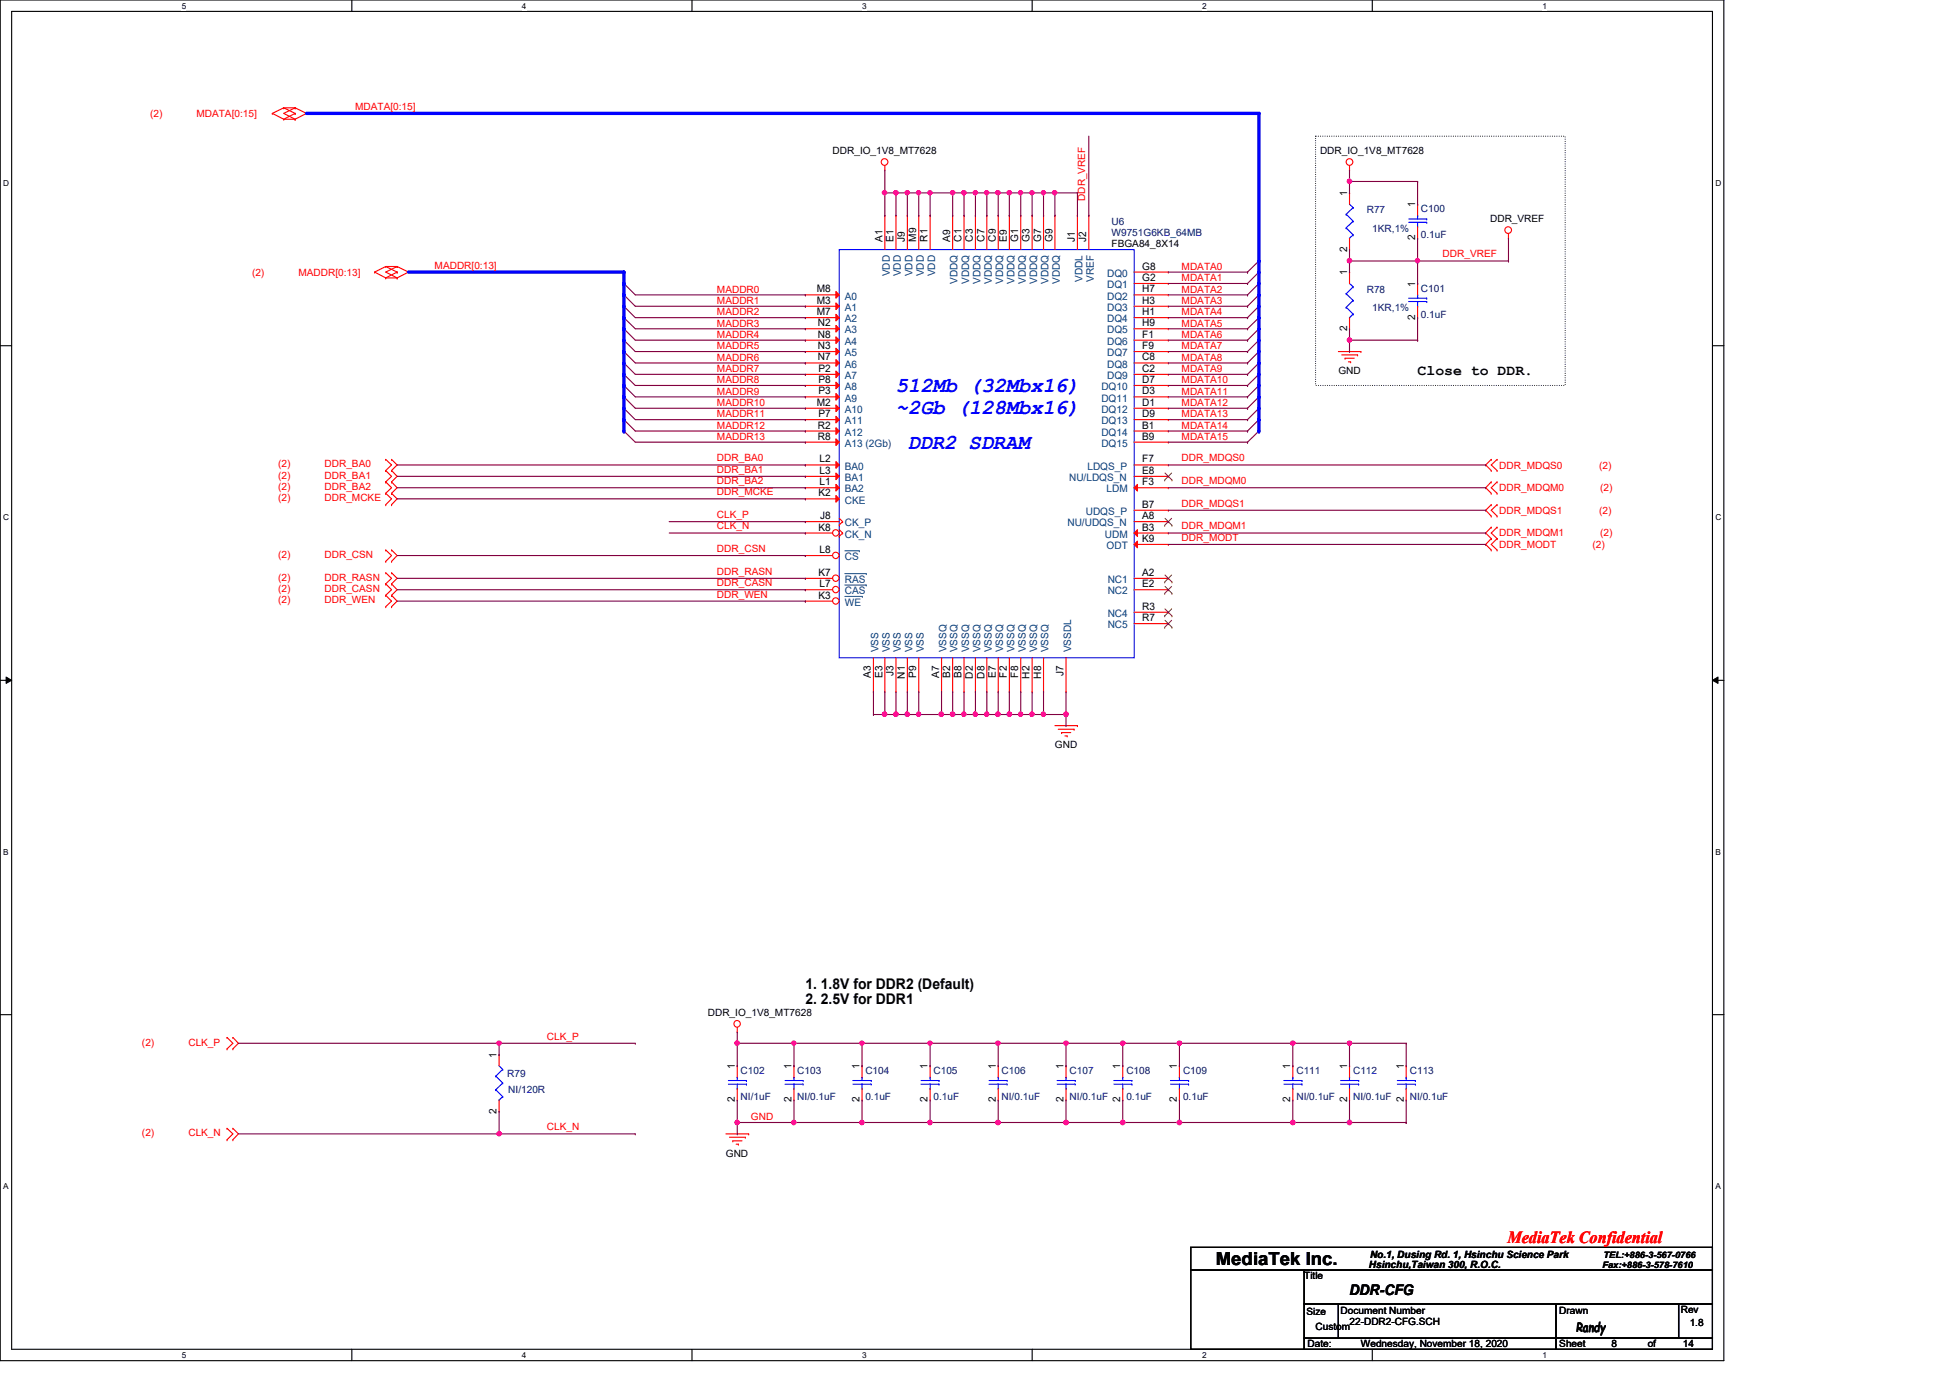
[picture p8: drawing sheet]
<svg xmlns="http://www.w3.org/2000/svg" width="297mm" height="210mm" viewBox="0 0 297 210" stroke-linecap="round" stroke-linejoin="round" font-family="sans-serif">
<defs><g id="words">
<g font-size="3.3" fill="#00f">
<text x="136.5" y="59.8">512Mb (32Mbx16)</text>
<text x="136.5" y="63">~2Gb (128Mbx16)</text>
<text x="138.2" y="68.4">DDR2 SDRAM</text>
</g>
<text font-size="2.8" x="185.2" y="192.7">MediaTek Inc.</text>
<text font-size="2.6" fill="#f00" x="229.6" y="189.4">MediaTek Confidential</text>
<g font-size="2.2">
<text x="215.9" y="57.1">Close to DDR.</text>
<text x="122.7" y="150.6">1. 1.8V for DDR2 (Default)</text>
<text x="122.7" y="153">2. 2.5V for DDR1</text>
<text x="205.6" y="197.2">DDR-CFG</text>
</g>
<text font-size="2" x="240.1" y="202.9">Randy</text>
<g font-size="1.6">
<text x="205.2" y="29.9" transform="rotate(-90 205.2 29.9)">1</text>
<text x="215.6" y="31.6" transform="rotate(-90 215.6 31.6)">1</text>
<text x="134.4" y="36.8" transform="rotate(-90 134.4 36.8)">A1</text>
<text x="136.1" y="36.8" transform="rotate(-90 136.1 36.8)">E1</text>
<text x="137.8" y="36.8" transform="rotate(-90 137.8 36.8)">J9</text>
<text x="139.6" y="36.8" transform="rotate(-90 139.6 36.8)">M9</text>
<text x="141.3" y="36.8" transform="rotate(-90 141.3 36.8)">R1</text>
<text x="144.7" y="36.8" transform="rotate(-90 144.7 36.8)">A9</text>
<text x="146.5" y="36.8" transform="rotate(-90 146.5 36.8)">C1</text>
<text x="148.2" y="36.8" transform="rotate(-90 148.2 36.8)">C3</text>
<text x="149.9" y="36.8" transform="rotate(-90 149.9 36.8)">C7</text>
<text x="151.7" y="36.8" transform="rotate(-90 151.7 36.8)">C9</text>
<text x="153.4" y="36.8" transform="rotate(-90 153.4 36.8)">E9</text>
<text x="155.1" y="36.8" transform="rotate(-90 155.1 36.8)">G1</text>
<text x="156.8" y="36.8" transform="rotate(-90 156.8 36.8)">G3</text>
<text x="158.6" y="36.8" transform="rotate(-90 158.6 36.8)">G7</text>
<text x="160.3" y="36.8" transform="rotate(-90 160.3 36.8)">G9</text>
<text x="163.7" y="36.8" transform="rotate(-90 163.7 36.8)">J1</text>
<text x="165.5" y="36.8" transform="rotate(-90 165.5 36.8)">J2</text>
<text x="174" y="41.1">G8</text>
<text x="205.2" y="42" transform="rotate(-90 205.2 42)">1</text>
<text x="205.2" y="38.4" transform="rotate(-90 205.2 38.4)">2</text>
<text x="215.6" y="36.6" transform="rotate(-90 215.6 36.6)">2</text>
<text x="124.4" y="44.5">M8</text>
<text x="124.4" y="46.3">M3</text>
<text x="174" y="42.8">G2</text>
<text x="174" y="44.5">H7</text>
<text x="174" y="46.3">H3</text>
<text x="215.6" y="43.7" transform="rotate(-90 215.6 43.7)">1</text>
<text x="124.4" y="48">M7</text>
<text x="124.6" y="49.7">N2</text>
<text x="124.6" y="51.4">N8</text>
<text x="124.6" y="53.2">N3</text>
<text x="174" y="48">H1</text>
<text x="174" y="49.7">H9</text>
<text x="174" y="51.4">F1</text>
<text x="174" y="53.2">F9</text>
<text x="205.2" y="50.5" transform="rotate(-90 205.2 50.5)">2</text>
<text x="215.6" y="48.7" transform="rotate(-90 215.6 48.7)">2</text>
<text x="124.6" y="54.9">N7</text>
<text x="124.7" y="56.6">P2</text>
<text x="124.7" y="58.3">P8</text>
<text x="174" y="54.9">C8</text>
<text x="174" y="56.6">C2</text>
<text x="174" y="58.3">D7</text>
<text x="124.4" y="61.8">M2</text>
<text x="124.6" y="65.3">R2</text>
<text x="124.7" y="60.1">P3</text>
<text x="124.7" y="63.5">P7</text>
<text x="174" y="60.1">D3</text>
<text x="174" y="61.8">D1</text>
<text x="174" y="63.5">D9</text>
<text x="174" y="65.3">B1</text>
<text x="124.6" y="67">R8</text>
<text x="124.8" y="70.4">L2</text>
<text x="174" y="67">B9</text>
<text x="174" y="70.4">F7</text>
<text x="124.7" y="75.6">K2</text>
<text x="124.8" y="72.2">L3</text>
<text x="124.8" y="73.9">L1</text>
<text x="174" y="72.2">E8</text>
<text x="174" y="77.3">B7</text>
<text x="174" y="73.9">F3</text>
<text x="124.7" y="80.8">K8</text>
<text x="124.9" y="79.1">J8</text>
<text x="174" y="79.1">A8</text>
<text x="174" y="80.8">B3</text>
<text x="174" y="82.5">K9</text>
<text x="124.7" y="87.7">K7</text>
<text x="124.8" y="84.2">L8</text>
<text x="124.8" y="89.5">L7</text>
<text x="174" y="87.7">A2</text>
<text x="174" y="89.5">E2</text>
<text x="124.7" y="91.2">K3</text>
<text x="174" y="92.9">R3</text>
<text x="174" y="94.6">R7</text>
<text x="132.7" y="103.3" transform="rotate(-90 132.7 103.3)">A3</text>
<text x="134.4" y="103.3" transform="rotate(-90 134.4 103.3)">E3</text>
<text x="136.1" y="103" transform="rotate(-90 136.1 103)">J3</text>
<text x="137.8" y="103.4" transform="rotate(-90 137.8 103.4)">N1</text>
<text x="139.6" y="103.3" transform="rotate(-90 139.6 103.3)">P9</text>
<text x="143" y="103.3" transform="rotate(-90 143 103.3)">A7</text>
<text x="144.7" y="103.3" transform="rotate(-90 144.7 103.3)">B2</text>
<text x="146.5" y="103.3" transform="rotate(-90 146.5 103.3)">B8</text>
<text x="148.2" y="103.4" transform="rotate(-90 148.2 103.4)">D2</text>
<text x="149.9" y="103.4" transform="rotate(-90 149.9 103.4)">D8</text>
<text x="151.7" y="103.3" transform="rotate(-90 151.7 103.3)">E7</text>
<text x="153.4" y="103.2" transform="rotate(-90 153.4 103.2)">F2</text>
<text x="155.1" y="103.2" transform="rotate(-90 155.1 103.2)">F8</text>
<text x="156.8" y="103.4" transform="rotate(-90 156.8 103.4)">H2</text>
<text x="158.6" y="103.4" transform="rotate(-90 158.6 103.4)">H8</text>
<text x="162" y="103" transform="rotate(-90 162 103)">J7</text>
<text x="75.6" y="161.1" transform="rotate(-90 75.6 161.1)">1</text>
<text x="111.9" y="167.9" transform="rotate(-90 111.9 167.9)">2</text>
<text x="111.9" y="162.9" transform="rotate(-90 111.9 162.9)">1</text>
<text x="120.6" y="167.9" transform="rotate(-90 120.6 167.9)">2</text>
<text x="120.6" y="162.9" transform="rotate(-90 120.6 162.9)">1</text>
<text x="130.9" y="167.9" transform="rotate(-90 130.9 167.9)">2</text>
<text x="130.9" y="162.9" transform="rotate(-90 130.9 162.9)">1</text>
<text x="141.3" y="167.9" transform="rotate(-90 141.3 167.9)">2</text>
<text x="141.3" y="162.9" transform="rotate(-90 141.3 162.9)">1</text>
<text x="151.7" y="167.9" transform="rotate(-90 151.7 167.9)">2</text>
<text x="151.7" y="162.9" transform="rotate(-90 151.7 162.9)">1</text>
<text x="162" y="167.9" transform="rotate(-90 162 167.9)">2</text>
<text x="162" y="162.9" transform="rotate(-90 162 162.9)">1</text>
<text x="170.6" y="167.9" transform="rotate(-90 170.6 167.9)">2</text>
<text x="170.6" y="162.9" transform="rotate(-90 170.6 162.9)">1</text>
<text x="179.3" y="167.9" transform="rotate(-90 179.3 167.9)">2</text>
<text x="179.3" y="162.9" transform="rotate(-90 179.3 162.9)">1</text>
<text x="196.6" y="167.9" transform="rotate(-90 196.6 167.9)">2</text>
<text x="196.6" y="162.9" transform="rotate(-90 196.6 162.9)">1</text>
<text x="205.2" y="167.9" transform="rotate(-90 205.2 167.9)">2</text>
<text x="205.2" y="162.9" transform="rotate(-90 205.2 162.9)">1</text>
<text x="213.8" y="167.9" transform="rotate(-90 213.8 167.9)">2</text>
<text x="213.8" y="162.9" transform="rotate(-90 213.8 162.9)">1</text>
<text x="75.6" y="169.6" transform="rotate(-90 75.6 169.6)">2</text>
</g>
<g font-size="1.6" fill="#004080">
<text x="128.7" y="45.6">A0</text>
<text x="128.7" y="47.4">A1</text>
<text x="135.5" y="42.1" transform="rotate(-90 135.5 42.1)">VDD</text>
<text x="137.2" y="42.1" transform="rotate(-90 137.2 42.1)">VDD</text>
<text x="139" y="42.1" transform="rotate(-90 139 42.1)">VDD</text>
<text x="140.7" y="42.1" transform="rotate(-90 140.7 42.1)">VDD</text>
<text x="142.4" y="42.1" transform="rotate(-90 142.4 42.1)">VDD</text>
<text x="145.9" y="43.3" transform="rotate(-90 145.9 43.3)">VDDQ</text>
<text x="147.6" y="43.3" transform="rotate(-90 147.6 43.3)">VDDQ</text>
<text x="149.3" y="43.3" transform="rotate(-90 149.3 43.3)">VDDQ</text>
<text x="151.1" y="43.3" transform="rotate(-90 151.1 43.3)">VDDQ</text>
<text x="152.8" y="43.3" transform="rotate(-90 152.8 43.3)">VDDQ</text>
<text x="154.5" y="43.3" transform="rotate(-90 154.5 43.3)">VDDQ</text>
<text x="156.2" y="43.3" transform="rotate(-90 156.2 43.3)">VDDQ</text>
<text x="158" y="43.3" transform="rotate(-90 158 43.3)">VDDQ</text>
<text x="159.7" y="43.3" transform="rotate(-90 159.7 43.3)">VDDQ</text>
<text x="161.5" y="43.3" transform="rotate(-90 161.5 43.3)">VDDQ</text>
<text x="164.9" y="42.9" transform="rotate(-90 164.9 42.9)">VDDL</text>
<text x="166.6" y="42.9" transform="rotate(-90 166.6 42.9)">VREF</text>
<text x="168.7" y="42.2">DQ0</text>
<text x="168.7" y="43.9">DQ1</text>
<text x="168.7" y="45.6">DQ2</text>
<text x="168.7" y="47.4">DQ3</text>
<text x="128.7" y="49.1">A2</text>
<text x="128.7" y="50.8">A3</text>
<text x="128.7" y="52.5">A4</text>
<text x="168.7" y="49.1">DQ4</text>
<text x="168.7" y="50.8">DQ5</text>
<text x="168.7" y="52.5">DQ6</text>
<text x="128.7" y="54.3">A5</text>
<text x="128.7" y="56">A6</text>
<text x="128.7" y="57.7">A7</text>
<text x="128.7" y="59.4">A8</text>
<text x="167.8" y="59.4">DQ10</text>
<text x="168.7" y="54.3">DQ7</text>
<text x="168.7" y="56">DQ8</text>
<text x="168.7" y="57.7">DQ9</text>
<text x="128.7" y="61.2">A9</text>
<text x="128.7" y="62.9">A10</text>
<text x="128.7" y="64.6">A11</text>
<text x="167.8" y="61.2">DQ11</text>
<text x="167.8" y="62.9">DQ12</text>
<text x="167.8" y="64.6">DQ13</text>
<text x="128.7" y="66.4">A12</text>
<text x="128.7" y="71.5">BA0</text>
<text x="128.7" y="68.1">A13 (2Gb)</text>
<text x="165.6" y="71.5">LDQS_P</text>
<text x="167.8" y="66.4">DQ14</text>
<text x="167.8" y="68.1">DQ15</text>
<text x="128.7" y="73.3">BA1</text>
<text x="128.7" y="76.7">CKE</text>
<text x="128.7" y="75">BA2</text>
<text x="162.9" y="73.3">NU/LDQS_N</text>
<text x="168.6" y="75">LDM</text>
<text x="128.7" y="80.2">CK_P</text>
<text x="128.7" y="81.9">CK_N</text>
<text x="162.6" y="80.2">NU/UDQS_N</text>
<text x="165.4" y="78.4">UDQS_P</text>
<text x="168.3" y="81.9">UDM</text>
<text x="168.6" y="83.7">ODT</text>
<text x="128.7" y="85.3">CS</text>
<text x="128.7" y="88.8">RAS</text>
<text x="168.7" y="88.8">NC1</text>
<text x="128.7" y="90.6">CAS</text>
<text x="128.7" y="92.3">WE</text>
<text x="168.7" y="90.6">NC2</text>
<text x="168.7" y="94">NC4</text>
<text x="168.7" y="95.7">NC5</text>
<text x="133.8" y="99.4" transform="rotate(-90 133.8 99.4)">VSS</text>
<text x="135.5" y="99.4" transform="rotate(-90 135.5 99.4)">VSS</text>
<text x="137.2" y="99.4" transform="rotate(-90 137.2 99.4)">VSS</text>
<text x="139" y="99.4" transform="rotate(-90 139 99.4)">VSS</text>
<text x="140.7" y="99.4" transform="rotate(-90 140.7 99.4)">VSS</text>
<text x="144.2" y="99.4" transform="rotate(-90 144.2 99.4)">VSSQ</text>
<text x="145.9" y="99.4" transform="rotate(-90 145.9 99.4)">VSSQ</text>
<text x="147.6" y="99.4" transform="rotate(-90 147.6 99.4)">VSSQ</text>
<text x="149.3" y="99.4" transform="rotate(-90 149.3 99.4)">VSSQ</text>
<text x="151.1" y="99.4" transform="rotate(-90 151.1 99.4)">VSSQ</text>
<text x="152.8" y="99.4" transform="rotate(-90 152.8 99.4)">VSSQ</text>
<text x="154.5" y="99.4" transform="rotate(-90 154.5 99.4)">VSSQ</text>
<text x="156.2" y="99.4" transform="rotate(-90 156.2 99.4)">VSSQ</text>
<text x="158" y="99.4" transform="rotate(-90 158 99.4)">VSSQ</text>
<text x="159.7" y="99.4" transform="rotate(-90 159.7 99.4)">VSSQ</text>
<text x="163.1" y="99.4" transform="rotate(-90 163.1 99.4)">VSSDL</text>
</g>
<g font-size="1.5" fill="#f00">
<text x="22.9" y="17.8">(2)</text>
<text x="29.9" y="17.8">MDATA[0:15]</text>
<text x="54.1" y="16.8">MDATA[0:15]</text>
<text x="165.3" y="30.6" transform="rotate(-90 165.3 30.6)">DDR_VREF</text>
<text x="38.4" y="42">(2)</text>
<text x="45.5" y="42">MADDR[0:13]</text>
<text x="66.2" y="40.9">MADDR[0:13]</text>
<text x="180" y="41.1">MDATA0</text>
<text x="219.7" y="39.2">DDR_VREF</text>
<text x="109.2" y="44.6">MADDR0</text>
<text x="109.2" y="46.3">MADDR1</text>
<text x="180" y="42.8">MDATA1</text>
<text x="180" y="46.3">MDATA3</text>
<text x="180" y="44.6">MDATA2</text>
<text x="109.2" y="49.7">MADDR3</text>
<text x="109.2" y="48">MADDR2</text>
<text x="109.2" y="51.5">MADDR4</text>
<text x="109.2" y="53.2">MADDR5</text>
<text x="180" y="51.5">MDATA6</text>
<text x="180" y="53.2">MDATA7</text>
<text x="180" y="48">MDATA4</text>
<text x="180" y="49.7">MDATA5</text>
<text x="109.2" y="56.7">MADDR7</text>
<text x="109.2" y="58.4">MADDR8</text>
<text x="109.2" y="54.9">MADDR6</text>
<text x="180" y="58.4">MDATA10</text>
<text x="180" y="56.7">MDATA9</text>
<text x="180" y="54.9">MDATA8</text>
<text x="109.2" y="65.3">MADDR12</text>
<text x="109.2" y="61.8">MADDR10</text>
<text x="109.2" y="63.6">MADDR11</text>
<text x="109.2" y="60.1">MADDR9</text>
<text x="180" y="65.3">MDATA14</text>
<text x="180" y="61.8">MDATA12</text>
<text x="180" y="60.1">MDATA11</text>
<text x="180" y="63.6">MDATA13</text>
<text x="42.4" y="71.2">(2)</text>
<text x="49.4" y="71.2">DDR_BA0</text>
<text x="109.2" y="67">MADDR13</text>
<text x="109.2" y="70.3">DDR_BA0</text>
<text x="180" y="67">MDATA15</text>
<text x="180" y="70.3">DDR_MDQS0</text>
<text x="228.4" y="71.4">DDR_MDQS0</text>
<text x="243.6" y="71.4">(2)</text>
<text x="42.4" y="72.9">(2)</text>
<text x="42.4" y="74.6">(2)</text>
<text x="42.4" y="76.4">(2)</text>
<text x="49.4" y="72.9">DDR_BA1</text>
<text x="49.4" y="74.6">DDR_BA2</text>
<text x="49.4" y="76.4">DDR_MCKE</text>
<text x="109.2" y="75.4">DDR_MCKE</text>
<text x="109.2" y="72">DDR_BA1</text>
<text x="109.2" y="73.7">DDR_BA2</text>
<text x="180" y="77.2">DDR_MDQS1</text>
<text x="180" y="73.7">DDR_MDQM0</text>
<text x="228.4" y="74.8">DDR_MDQM0</text>
<text x="243.8" y="74.8">(2)</text>
<text x="109.2" y="78.9">CLK_P</text>
<text x="109.2" y="80.6">CLK_N</text>
<text x="180" y="80.6">DDR_MDQM1</text>
<text x="180" y="82.4">DDR_MODT</text>
<text x="228.4" y="78.3">DDR_MDQS1</text>
<text x="228.4" y="81.7">DDR_MDQM1</text>
<text x="228.4" y="83.4">DDR_MODT</text>
<text x="242.6" y="83.4">(2)</text>
<text x="243.6" y="78.3">(2)</text>
<text x="243.8" y="81.7">(2)</text>
<text x="42.4" y="85">(2)</text>
<text x="42.4" y="88.5">(2)</text>
<text x="49.4" y="85">DDR_CSN</text>
<text x="49.4" y="88.5">DDR_RASN</text>
<text x="109.2" y="87.5">DDR_RASN</text>
<text x="109.2" y="89.3">DDR_CASN</text>
<text x="109.2" y="84.1">DDR_CSN</text>
<text x="42.4" y="90.2">(2)</text>
<text x="42.4" y="91.9">(2)</text>
<text x="49.4" y="90.2">DDR_CASN</text>
<text x="49.4" y="91.9">DDR_WEN</text>
<text x="109.2" y="91">DDR_WEN</text>
<text x="21.6" y="159.3">(2)</text>
<text x="28.7" y="159.3">CLK_P</text>
<text x="83.3" y="158.4">CLK_P</text>
<text x="21.6" y="173.1">(2)</text>
<text x="28.7" y="173.1">CLK_N</text>
<text x="83.3" y="172.2">CLK_N</text>
<text x="114.4" y="170.6">GND</text>
</g>
<g font-size="1.5">
<text x="126.8" y="23.5">DDR_IO_1V8_MT7628</text>
<text x="201.1" y="23.5">DDR_IO_1V8_MT7628</text>
<text x="227" y="33.9">DDR_VREF</text>
<text x="169.3" y="37.7">FBGA84_8X14</text>
<text x="203.9" y="57">GND</text>
<text x="160.7" y="114">GND</text>
<text x="107.8" y="154.8">DDR_IO_1V8_MT7628</text>
<text x="110.6" y="176.2">GND</text>
<text x="208.7" y="191.6">No.1, Dusing Rd. 1, Hsinchu Science Park</text>
<text x="198.7" y="194.9">Title</text>
<text x="208.5" y="193.1">Hsinchu,Taiwan 300, R.O.C.</text>
<text x="199" y="200.4">Size</text>
<text x="200.4" y="202.6">Custom</text>
<text x="204.2" y="200.2">Document Number</text>
<text x="205.6" y="201.8">22-DDR2-CFG.SCH</text>
<text x="237.5" y="200.2">Drawn</text>
<text x="256" y="200">Rev</text>
<text x="257.4" y="201.9">1.8</text>
<text x="199.2" y="205.2">Date:</text>
<text x="207.3" y="205.2">Wednesday, November 18, 2020</text>
<text x="237.5" y="205.2">Sheet</text>
<text x="245.5" y="205.2">8</text>
<text x="251" y="205.2">of</text>
<text x="256.4" y="205.2">14</text>
</g>
<g font-size="1.5" fill="#000080">
<text x="169.3" y="34.2">U6</text>
<text x="169.3" y="35.9">W9751G6KB_64MB</text>
<text x="208.2" y="32.5">R77</text>
<text x="209" y="35.3">1KR,1%</text>
<text x="216.4" y="32.3">C100</text>
<text x="216.4" y="36.3">0.1uF</text>
<text x="208.2" y="44.6">R78</text>
<text x="209" y="47.3">1KR,1%</text>
<text x="216.4" y="44.4">C101</text>
<text x="216.4" y="48.4">0.1uF</text>
<text x="77.3" y="164.1">R79</text>
<text x="77.4" y="166.5">NI/120R</text>
<text x="112.8" y="163.6">C102</text>
<text x="112.8" y="167.6">NI/1uF</text>
<text x="121.5" y="163.6">C103</text>
<text x="121.5" y="167.6">NI/0.1uF</text>
<text x="131.8" y="163.6">C104</text>
<text x="131.8" y="167.6">0.1uF</text>
<text x="142.2" y="163.6">C105</text>
<text x="142.2" y="167.6">0.1uF</text>
<text x="152.6" y="163.6">C106</text>
<text x="152.6" y="167.6">NI/0.1uF</text>
<text x="162.9" y="163.6">C107</text>
<text x="162.9" y="167.6">NI/0.1uF</text>
<text x="171.6" y="163.6">C108</text>
<text x="171.6" y="167.6">0.1uF</text>
<text x="180.2" y="163.6">C109</text>
<text x="180.2" y="167.6">0.1uF</text>
<text x="197.5" y="163.6">C111</text>
<text x="197.5" y="167.6">NI/0.1uF</text>
<text x="206.1" y="163.6">C112</text>
<text x="206.1" y="167.6">NI/0.1uF</text>
<text x="214.8" y="163.6">C113</text>
<text x="214.8" y="167.6">NI/0.1uF</text>
</g>
<g font-size="1.4">
<text x="244.3" y="191.6">TEL:+886-3-567-0766</text>
<text x="244.1" y="193.1">Fax:+886-3-578-7610</text>
</g>
<g font-size="1.3">
<text x="27.7" y="1.4">5</text>
<text x="79.5" y="1.4">4</text>
<text x="131.3" y="1.4">3</text>
<text x="183.1" y="1.4">2</text>
<text x="234.9" y="1.4">1</text>
<text x=".5" y="28.3">D</text>
<text x="261.3" y="28.3">D</text>
<text x=".5" y="79.2">C</text>
<text x="261.3" y="79.2">C</text>
<text x=".5" y="130.2">B</text>
<text x="261.3" y="130.2">B</text>
<text x=".5" y="181.1">A</text>
<text x="261.3" y="181.1">A</text>
<text x="27.7" y="206.9">5</text>
<text x="79.5" y="206.9">4</text>
<text x="131.3" y="206.9">3</text>
<text x="183.1" y="206.9">2</text>
<text x="234.9" y="206.9">1</text>
</g>
</g></defs>
<path d="M0 0h262.6v207.3h-262.6zM1.8 1.7h259.1v203.8h-259.1z" fill="none" stroke="#000" stroke-width=".17"/>
<g fill="#fff">
<path d="M27.7 .2h.7v1.4h-.7z"/>
<path d="M27.7 205.7h.7v1.4h-.7z"/>
</g>
<path d="M53.6 0v1.7M53.6 205.5v1.8" fill="none" stroke="#000" stroke-width=".17"/>
<g fill="#fff">
<path d="M79.5 .2h.7v1.4h-.7z"/>
<path d="M79.5 205.7h.7v1.4h-.7z"/>
</g>
<path d="M105.4 0v1.7M105.4 205.5v1.8" fill="none" stroke="#000" stroke-width=".17"/>
<g fill="#fff">
<path d="M131.3 .2h.7v1.4h-.7z"/>
<path d="M131.3 205.7h.7v1.4h-.7z"/>
</g>
<path d="M157.2 0v1.7M157.2 205.5v1.8" fill="none" stroke="#000" stroke-width=".17"/>
<g fill="#fff">
<path d="M183.1 .2h.7v1.4h-.7z"/>
<path d="M183.1 205.7h.7v1.4h-.7z"/>
</g>
<path d="M209 0v1.7M209 205.5v1.8" fill="none" stroke="#000" stroke-width=".17"/>
<g fill="#fff">
<path d="M234.9 .2h.7v1.4h-.7z"/>
<path d="M234.9 205.7h.7v1.4h-.7z"/>
<path d="M.5 27.2h.9v1.4h-.9z"/>
<path d="M261.3 27.2h.9v1.4h-.9z"/>
<path d="M.5 78.1h.9v1.4h-.9z"/>
<path d="M261.3 78.1h.9v1.4h-.9z"/>
</g>
<path d="M0 52.7h1.8M260.9 52.7h1.7" fill="none" stroke="#000" stroke-width=".17"/>
<g fill="#fff">
<path d="M.5 129.1h.8v1.4h-.8z"/>
<path d="M261.3 129.1h.8v1.4h-.8z"/>
</g>
<path d="M0 103.6h1.8M260.9 103.6h1.7" fill="none" stroke="#000" stroke-width=".17"/>
<path d="M.9 103.1l.9 .5-.9 .5zM260.9 103.6l.8-.5v1z" fill="#000"/>
<path d="M.9 103.1l.9 .5-.9 .5zM260.9 103.6l.8-.5v1z" fill="none" stroke="#000" stroke-width=".15"/>
<g fill="#fff">
<path d="M.5 180h.8v1.4h-.8z"/>
<path d="M261.3 180h.8v1.4h-.8z"/>
</g>
<g fill="none" stroke="#000" stroke-width=".17">
<path d="M0 154.6h1.8M260.9 154.6h1.7M181.4 190h79.5v3.5h-79.5zM181.4 193.5h17.3v12h-17.3zM198.7 193.5h62.2v5.1h-62.2zM198.7 198.6h5.2v5.2h-5.2zM203.9 198.6h51.8v5.2h-51.8zM237 198.6h18.7v5.2h-18.7zM237 198.6h.1M237 198.6v5.2M255.7 198.6h5.2v5.2h-5.2zM198.7 203.8h38.3v1.7h-38.3z"/>
<path d="M237 203.8h23.9v1.7h-23.9z"/>
</g>
<path d="M200.4 20.7h38v38h-38z" fill="none" stroke="#000" stroke-width=".17" stroke-dasharray="0 .3"/>
<g fill="none" stroke="#f00" stroke-width=".17">
<path d="M41.5 17.3h.1M41.5 17.3l1.7 .9M43.2 18.2h.1M43.2 16.4h.1M43.2 18.2h1.8M43.2 16.4h1.8M43.2 16.4l-1.7 .9M43.2 16.4l1.8 .9M45 16.4h.1M45 18.2h.1M45 17.3h.1M45 16.4l1.7 .9"/>
<path d="M45 16.4l-1.8 .9 1.8 .9M45 17.3l-1.8 .9M46.7 17.3h.1M46.7 17.3l-1.7 .9M134.8 25.9h.1M134.8 25.2v.7M205.6 25.9h.1M205.6 29.4h.1M205.6 38h.1M205.6 25.2v.7M205.6 29.4v1.7M205.6 36.3v1.7"/>
<path d="M229.8 36.3h.1M229.8 35.6v.7M57.1 41.4h.1M57.1 41.4l1.7 .9M58.8 42.3h.1M58.8 40.6h.1M58.8 42.3h1.7M58.8 40.6h1.7M58.8 40.6l-1.7 .8M58.8 40.6l1.7 .8M60.5 40.6h.1M60.5 42.3h.1"/>
<path d="M60.5 41.4h.1M60.5 40.6l1.7 .8M60.5 40.6l-1.7 .8 1.7 .9M60.5 41.4l-1.7 .9M62.2 41.4h.1M62.2 41.4l-1.7 .9M203.9 53.6h3.4M204.4 54.1h2.4M204.9 54.6h.1M204.9 54.6h1.4M205.4 55.1h.3M205.7 55.1h.1"/>
<path d="M206.8 54.1h.1M207.3 53.6h.1M58.8 70h.1M58.8 71.7h.1M58.8 73.4h.1M58.8 75.1h.1M58.8 76.9h.1M58.8 70l.8 .8-.8 .9M58.8 71.7l.8 .9-.8 .8M58.8 73.4l.8 .9-.8 .8M58.8 75.1l.8 .9-.8 .9M59.6 71.7h.1"/>
<path d="M59.6 70h.1M59.6 73.4h.1M59.6 75.1h.1M59.6 76.9h.1M59.6 70l.9 .8-.9 .9M59.6 71.7l.9 .9-.9 .8M59.6 73.4l.9 .9-.9 .8M59.6 75.1l.9 .9-.9 .9M227.2 70h.1M227.2 71.7h.1M227.2 73.4h.1M227.2 75.1h.1"/>
<path d="M227.2 76.9h.1M227.2 78.6h.1M227.2 70l-.9 .8 .9 .9M227.2 73.4l-.9 .9 .9 .8M227.2 76.9l-.9 .8 .9 .9M228 71.7h.1M228 70h.1M228 75.1h.1M228 73.4h.1M228 78.6h.1M228 76.9h.1M228 70l-.8 .8 .8 .9"/>
<path d="M228 73.4l-.8 .9 .8 .8M228 76.9l-.8 .8 .8 .9M58.8 83.8h.1M58.8 85.5h.1M58.8 87.2h.1M58.8 88.9h.1M58.8 90.7h.1M58.8 92.4h.1M58.8 83.8l.8 .8-.8 .9M58.8 87.2l.8 .9-.8 .8M58.8 88.9l.8 .9-.8 .9M58.8 90.7l.8 .9-.8 .8"/>
<path d="M59.6 85.5h.1M59.6 83.8h.1M59.6 88.9h.1M59.6 87.2h.1M59.6 90.7h.1M59.6 92.4h.1M59.6 83.8l.9 .8-.9 .9M59.6 87.2l.9 .9-.9 .8M59.6 88.9l.9 .9-.9 .9M59.6 90.7l.9 .9-.9 .8M227.2 80.3h.1M227.2 82h.1"/>
<path d="M227.2 83.8h.1M227.2 80.3l-.9 .9 .9 .8M227.2 82l-.9 .9 .9 .9M228 82h.1M228 80.3h.1M228 83.8h.1M228 80.3l-.8 .9 .8 .8M228 82l-.8 .9 .8 .9M160.7 110.5h3.4M161.2 111.1h2.4M161.7 111.6h.1M161.7 111.6h1.4"/>
<path d="M162.2 112.1h.4M162.6 112.1h.1M163.6 111.1h.1M164.1 110.5h.1M34.6 158h.1M34.6 159.8h.1M34.6 158l.9 .9-.9 .9M35.5 159.8h.1M35.5 158h.1M35.5 158l.8 .9-.8 .9M112.3 157.2h.1M112.3 156.5v.7"/>
<path d="M34.6 171.9h.1M34.6 173.6h.1M34.6 171.9l.9 .8-.9 .9M35.5 173.6h.1M35.5 171.9h.1M35.5 171.9l.8 .8-.8 .9M76 160.7h.1M76 169.3h.1M76 160.7v1.6M76 167.6v1.7M110.6 172.7h3.4M111.1 173.2h2.4"/>
<path d="M111.6 173.8h.1M111.6 173.8h1.4M112.1 174.3h.4M112.5 174.3h.1M113.5 173.2h.1M114 172.7h.1M131.3 162.3h.1M131.3 167.6h.1M131.3 162.3v1.8M131.3 165.8v1.8M162.4 162.3h.1M162.4 167.6h.1"/>
<path d="M162.4 162.3v1.8M162.4 165.8v1.8M171 162.3h.1M171 167.6h.1M171 162.3v1.8M171 165.8v1.8M196.9 162.3h.1M196.9 167.6h.1M196.9 162.3v1.8M196.9 165.8v1.8M205.6 162.3h.1M205.6 167.6h.1"/>
<path d="M205.6 162.3v1.8M205.6 165.8v1.8"/>
<circle cx="134.7" cy="24.7" r=".51"/>
<circle cx="205.6" cy="24.7" r=".51"/>
<circle cx="229.7" cy="35" r=".51"/>
<circle cx="112.3" cy="156" r=".5"/>
</g>
<g fill="none" stroke="#800040" stroke-width=".17">
<path d="M191.8 39.8l-1.8 1.6M95 48.4h.1M95 57h.1M95 46.7h.1M95 44.9h.1M95 43.2h.1M95 55.3h.1M95 58.7h.1M95 51.8h.1M95 50.1h.1M95 53.6h.1M95 48.4l1.8 1.7"/>
<path d="M95 57l1.8 1.7M95 46.7l1.8 1.7M95 44.9l1.8 1.8M95 43.2l1.8 1.7M95 55.3l1.8 1.7M95 58.7l1.8 1.8M95 51.8l1.8 1.8M95 50.1l1.8 1.7M95 53.6l1.8 1.7M190 50.1h.1M190 41.4h.1M190 57h.1"/>
<path d="M190 46.7h.1M190 43.2h.1M190 44.9h.1M190 55.3h.1M190 53.6h.1M190 58.7h.1M190 51.8h.1M190 48.4h.1M191.8 58.7l-1.8 1.8M191.8 48.4l-1.8 1.7M191.8 55.3l-1.8 1.7M191.8 44.9l-1.8 1.8"/>
<path d="M191.8 41.4l-1.8 1.8M191.8 43.2l-1.8 1.7M191.8 53.6l-1.8 1.7M191.8 51.8l-1.8 1.8M191.8 57l-1.8 1.7M191.8 50.1l-1.8 1.7M191.8 46.7l-1.8 1.7M95 63.9h.1M95 62.2h.1M95 60.5h.1M95 65.7h.1M95 63.9l1.8 1.8"/>
<path d="M95 62.2l1.8 1.7M95 60.5l1.8 1.7M95 65.7l1.8 1.7M190 60.5h.1M190 67.4h.1M190 62.2h.1M190 63.9h.1M190 65.7h.1M191.8 65.7l-1.8 1.7M191.8 60.5l-1.8 1.7M191.8 62.2l-1.8 1.7M191.8 63.9l-1.8 1.8"/>
</g>
<g fill="none" stroke="#00f" stroke-width=".17">
<path d="M127.8 38h45v62.2h-45zM205.1 32.6h.1M205.1 34.7h.1M205.1 32.6l1 1.1M205.1 34.7l1 1.1M205.6 36.3h.1M205.6 31.1l.5 .5M206.1 31.6h.1M206.1 33.7h.1M206.1 35.8h.1M206.1 31.6l-1 1M206.1 33.7l-1 1"/>
<path d="M206.1 35.8l-.5 .5M75.5 163.9h.1M75.5 166h.1M75.5 163.9l1.1 1.1M75.5 166l1.1 1M76 167.6h.1M76 162.3l.6 .6M76.6 162.9h.1M76.6 165h.1M76.6 167h.1M76.6 162.9l-1.1 1M76.6 165l-1.1 1"/>
<path d="M76.6 167l-.6 .6M129.9 164.6h2.8M129.9 165.1h2.8M131.3 165.8h.1M131.3 164.1h.1M131.3 164.1v.5M131.3 165.1v.7M132.7 164.6h.1M132.7 165.1h.1M161 164.6h2.8M161 165.1h2.8M162.4 165.8h.1"/>
<path d="M162.4 164.1h.1M162.4 164.1v.5M162.4 165.1v.7M163.8 164.6h.1M163.8 165.1h.1M169.7 164.6h2.7M169.7 165.1h2.7M171 165.8h.1M171 164.1h.1M171 164.1v.5M171 165.1v.7M172.4 164.6h.1"/>
<path d="M172.4 165.1h.1M195.6 164.6h2.7M195.6 165.1h2.7M196.9 165.8h.1M196.9 164.1h.1M196.9 164.1v.5M196.9 165.1v.7M198.3 164.6h.1M198.3 165.1h.1M204.2 164.6h2.8M204.2 165.1h2.8M205.6 165.8h.1"/>
<path d="M205.6 164.1h.1M205.6 164.1v.5M205.6 165.1v.7M207 164.6h.1M207 165.1h.1"/>
</g>
<path d="M127.3 44.4l.5 .5-.5 .5z" fill="#f00"/>
<path d="M122.7 44.9h.1M122.7 44.9h5.1M127.3 44.4l.5 .5-.5 .5z" fill="none" stroke="#f00" stroke-width=".17"/>
<path d="M127.3 46.1l.5 .6-.5 .5z" fill="#f00"/>
<path d="M122.7 46.7h.1M122.7 46.7h5.1M127.3 46.1l.5 .6-.5 .5z" fill="none" stroke="#f00" stroke-width=".17"/>
<path d="M127.3 47.9l.5 .5-.5 .5z" fill="#f00"/>
<path d="M122.7 48.4h.1M122.7 48.4h5.1M127.3 47.9l.5 .5-.5 .5z" fill="none" stroke="#f00" stroke-width=".17"/>
<path d="M127.3 49.6l.5 .5-.5 .5z" fill="#f00"/>
<path d="M122.7 50.1h.1M122.7 50.1h5.1M127.3 49.6l.5 .5-.5 .5z" fill="none" stroke="#f00" stroke-width=".17"/>
<path d="M127.3 51.3l.5 .5-.5 .5z" fill="#f00"/>
<path d="M122.7 51.8h.1M122.7 51.8h5.1M127.3 51.3l.5 .5-.5 .5z" fill="none" stroke="#f00" stroke-width=".17"/>
<path d="M127.3 53l.5 .6-.5 .5z" fill="#f00"/>
<path d="M122.7 53.6h.1M122.7 53.6h5.1M127.3 53l.5 .6-.5 .5z" fill="none" stroke="#f00" stroke-width=".17"/>
<path d="M127.3 54.8l.5 .5-.5 .5z" fill="#f00"/>
<path d="M122.7 55.3h.1M122.7 55.3h5.1M127.3 54.8l.5 .5-.5 .5z" fill="none" stroke="#f00" stroke-width=".17"/>
<path d="M127.3 56.5l.5 .5-.5 .5z" fill="#f00"/>
<path d="M122.7 57h.1M122.7 57h5.1M127.3 56.5l.5 .5-.5 .5z" fill="none" stroke="#f00" stroke-width=".17"/>
<path d="M127.3 58.2l.5 .5-.5 .5z" fill="#f00"/>
<path d="M122.7 58.7h.1M122.7 58.7h5.1M127.3 58.2l.5 .5-.5 .5z" fill="none" stroke="#f00" stroke-width=".17"/>
<path d="M127.3 59.9l.5 .6-.5 .5z" fill="#f00"/>
<path d="M127.3 59.9l.5 .6-.5 .5zM122.7 60.5h.1M122.7 60.5h5.1" fill="none" stroke="#f00" stroke-width=".17"/>
<path d="M127.3 61.7l.5 .5-.5 .5z" fill="#f00"/>
<path d="M122.7 62.2h.1M122.7 62.2h5.1M127.3 61.7l.5 .5-.5 .5z" fill="none" stroke="#f00" stroke-width=".17"/>
<path d="M127.3 63.4l.5 .5-.5 .5z" fill="#f00"/>
<path d="M122.7 63.9h.1M122.7 63.9h5.1M127.3 63.4l.5 .5-.5 .5z" fill="none" stroke="#f00" stroke-width=".17"/>
<path d="M127.3 65.2l.5 .5-.5 .5z" fill="#f00"/>
<g fill="none" stroke="#f00" stroke-width=".17">
<path d="M172.8 41.4h5.2M172.8 43.2h5.2M172.8 44.9h5.2M172.8 46.7h5.2M172.8 48.4h5.2M172.8 50.1h5.2M172.8 51.8h5.2M172.8 53.6h5.2M172.8 55.3h5.2M172.8 57h5.2M172.8 58.7h5.2M178 41.4h.1"/>
<path d="M178 43.2h.1M178 44.9h.1M178 46.7h.1M178 48.4h.1M178 50.1h.1M178 51.8h.1M178 53.6h.1M178 55.3h.1M178 57h.1M178 58.7h.1M122.7 65.7h.1M122.7 65.7h5.1"/>
<path d="M127.3 65.2l.5 .5-.5 .5zM172.8 65.7h5.2M172.8 60.5h5.2M172.8 62.2h5.2M172.8 63.9h5.2M172.8 67.4h5.2M178 60.5h.1M178 62.2h.1M178 63.9h.1M178 65.7h.1M178 67.4h.1"/>
</g>
<path d="M127.3 70.3l.5 .5-.5 .5z" fill="#f00"/>
<path d="M122.7 70.8h.1M122.7 70.8h5.1M127.3 70.3l.5 .5-.5 .5z" fill="none" stroke="#f00" stroke-width=".17"/>
<path d="M127.3 72.1l.5 .5-.5 .5z" fill="#f00"/>
<path d="M122.7 72.6h.1M122.7 72.6h5.1M127.3 72.1l.5 .5-.5 .5z" fill="none" stroke="#f00" stroke-width=".17"/>
<path d="M127.3 75.5l.5 .5-.5 .5z" fill="#f00"/>
<g fill="none" stroke="#f00" stroke-width=".17">
<path d="M122.7 76h.1M122.7 79.5h.1M122.7 76h5.1M122.7 79.5h5.1M127.3 75.5l.5 .5-.5 .5zM127.8 80h.1M127.8 79l.6 .5M128.4 79.5h.1M128.4 79.5l-.6 .5M127.8 81.7h.1M127.8 80.7l.6 .5M128.4 81.2h.1"/>
<path d="M128.4 81.2l-.6 .5"/>
</g>
<circle cx="127.3" cy="81.2" r=".49" fill="#fff"/>
<g fill="none" stroke="#f00" stroke-width=".17">
<path d="M122.7 81.2h.1M122.7 81.2h4.1"/>
<circle cx="127.3" cy="81.2" r=".49"/>
</g>
<circle cx="127.3" cy="84.6" r=".49" fill="#fff"/>
<g fill="none" stroke="#f00" stroke-width=".17">
<path d="M122.7 84.6h.1M122.7 84.6h4.1"/>
<circle cx="127.3" cy="84.6" r=".49"/>
</g>
<path d="M128.7 83.9h2.2M130.9 83.9h.1" fill="none" stroke="#004080" stroke-width=".15"/>
<circle cx="127.3" cy="88.1" r=".49" fill="#fff"/>
<g fill="none" stroke="#f00" stroke-width=".17">
<path d="M122.7 88.1h.1M122.7 88.1h4.1"/>
<circle cx="127.3" cy="88.1" r=".49"/>
</g>
<path d="M128.7 87.4h3.2M131.9 87.4h.1" fill="none" stroke="#004080" stroke-width=".15"/>
<circle cx="127.3" cy="89.8" r=".49" fill="#fff"/>
<g fill="none" stroke="#f00" stroke-width=".17">
<path d="M122.7 89.8h.1M122.7 89.8h4.1"/>
<circle cx="127.3" cy="89.8" r=".49"/>
</g>
<path d="M128.7 89.1h3.2M131.9 89.1h.1" fill="none" stroke="#004080" stroke-width=".15"/>
<circle cx="127.3" cy="91.5" r=".49" fill="#fff"/>
<g fill="none" stroke="#f00" stroke-width=".17">
<path d="M134.8 32.8h.1M134.8 32.8v5.2M136.5 32.8h.1M136.5 32.8v5.2M138.2 32.8h.1M138.2 32.8v5.2M140 32.8h.1M140 32.8v5.2M141.7 32.8h.1M141.7 32.8v5.2M145.1 32.8h.1M145.1 32.8v5.2"/>
<path d="M146.9 32.8h.1M146.9 32.8v5.2M148.6 32.8h.1M148.6 32.8v5.2M150.3 32.8h.1M150.3 32.8v5.2M152.1 32.8h.1M152.1 32.8v5.2M153.8 32.8h.1M153.8 32.8v5.2M155.5 32.8h.1M155.5 32.8v5.2"/>
<path d="M157.2 32.8h.1M157.2 32.8v5.2M159 32.8h.1M159 32.8v5.2M160.7 32.8h.1M160.7 32.8v5.2M164.1 32.8h.1M164.1 32.8v5.2M165.9 32.8h.1M165.9 32.8v5.2M172.8 70.8h5.2M172.8 72.6h5.2"/>
<path d="M172.8 77.7h5.2M172.8 79.5h5.2M178 70.8h.1M178 72.6h.1M178 77.7h.1M178 79.5h.1M122.7 91.6h.1M122.7 91.6h4.1M133.1 105.4h.1M133.1 100.2v5.2M134.8 105.4h.1M134.8 100.2v5.2"/>
<path d="M136.5 105.4h.1M136.5 100.2v5.2M138.2 105.4h.1M138.2 100.2v5.2M140 105.4h.1M140 100.2v5.2M143.4 105.4h.1M143.4 100.2v5.2M145.1 105.4h.1M145.1 100.2v5.2M146.9 105.4h.1M146.9 100.2v5.2"/>
<path d="M148.6 105.4h.1M148.6 100.2v5.2M150.3 105.4h.1M150.3 100.2v5.2M152.1 105.4h.1M152.1 100.2v5.2M153.8 105.4h.1M153.8 100.2v5.2M155.5 105.4h.1M155.5 100.2v5.2M157.2 105.4h.1M157.2 100.2v5.2"/>
<path d="M159 105.4h.1M159 100.2v5.2M162.4 105.4h.1M162.4 100.2v5.2"/>
<circle cx="127.3" cy="91.5" r=".49"/>
</g>
<path d="M128.7 90.8h2.7M131.4 90.8h.1" fill="none" stroke="#004080" stroke-width=".15"/>
<path d="M177.4 73.1h.1M177.5 72.1l1 1M177.5 79l1 1M178.5 72.1l-1.1 1M178.5 79l-1.1 1M178.5 73.1h.1M177.4 80h.1M178.5 80h.1" fill="none" stroke="#804000" stroke-width=".15"/>
<path d="M173.3 73.8v1l-.5-.5z" fill="#f00"/>
<path d="M172.8 74.3h5.2M173.3 73.8v1l-.5-.5zM178 74.3h.1" fill="none" stroke="#f00" stroke-width=".17"/>
<path d="M172.8 81.2l.5-.5v1z" fill="#f00"/>
<path d="M172.8 81.2l.5-.5v1zM172.8 81.2h5.2M178 81.2h.1" fill="none" stroke="#f00" stroke-width=".17"/>
<path d="M173.3 82.4v1l-.5-.5z" fill="#f00"/>
<path d="M172.8 82.9h5.2M172.8 88.1h5.2M172.8 89.8h5.2M172.8 93.3h5.2M172.8 95h5.2M173.3 82.4v1l-.5-.5zM178 82.9h.1M178 88.1h.1M178 89.8h.1M178 93.3h.1M178 95h.1" fill="none" stroke="#f00" stroke-width=".17"/>
<g fill="none" stroke="#804000" stroke-width=".15">
<path d="M177.4 88.6h.1M177.4 90.4h.1M177.4 93.8h.1M177.4 95.5h.1M177.5 87.6l1 1M177.5 89.3l1 1.1M177.5 92.8l1 1M177.5 94.5l1 1M178.5 87.6l-1.1 1M178.5 89.3l-1.1 1.1M178.5 92.8l-1.1 1M178.5 94.5l-1.1 1"/>
<path d="M178.5 88.6h.1M178.5 90.4h.1M178.5 93.8h.1M178.5 95.5h.1"/>
</g>
<path d="M127.3 66.8l.5 .6-.5 .5z" fill="#f00"/>
<path d="M122.7 67.4h.1M122.7 67.4h5.1M127.3 66.8l.5 .6-.5 .5z" fill="none" stroke="#f00" stroke-width=".17"/>
<path d="M127.3 73.8l.5 .5-.5 .5z" fill="#f00"/>
<g fill="none" stroke="#f00" stroke-width=".17">
<path d="M215.9 31.1h.1M215.9 36.3h.1M215.9 31.1v1.7M215.9 34.5v1.8M205.6 41.4h.1M205.6 50.1h.1M205.6 41.4v1.8M205.6 48.4v1.7M215.9 43.2h.1M215.9 48.4h.1M215.9 43.2v1.7M215.9 46.7v1.7"/>
<path d="M122.7 74.3h.1M122.7 74.3h5.1M127.3 73.8l.5 .5-.5 .5zM112.3 162.3h.1M112.3 167.6h.1M112.3 162.3v1.8M112.3 165.8v1.8M120.9 162.3h.1M120.9 167.6h.1M120.9 162.3v1.8M120.9 165.8v1.8M141.7 162.3h.1"/>
<path d="M141.7 167.6h.1M141.7 162.3v1.8M141.7 165.8v1.8M152.1 162.3h.1M152.1 167.6h.1M152.1 162.3v1.8M152.1 165.8v1.8M179.7 162.3h.1M179.7 167.6h.1M179.7 162.3v1.8M179.7 165.8v1.8M214.2 162.3h.1"/>
<path d="M214.2 167.6h.1M214.2 162.3v1.8M214.2 165.8v1.8"/>
</g>
<g fill="none" stroke="#00f" stroke-width=".17">
<path d="M214.6 33.4h2.7M214.6 33.9h2.7M215.9 34.5h.1M215.9 32.8h.1M215.9 32.8v.6M215.9 33.9v.6M217.3 33.4h.1M217.3 33.9h.1M205.1 44.7h.1M205.1 46.8h.1M205.1 44.7l1 1.1M205.1 46.8l1 1"/>
<path d="M205.6 48.4h.1M205.6 43.2l.5 .5M206.1 43.7h.1M206.1 45.8h.1M206.1 47.8h.1M206.1 43.7l-1 1M206.1 45.8l-1 1M206.1 47.8l-.5 .6M214.6 45.4h2.7M214.6 45.9h2.7M215.9 46.7h.1M215.9 44.9h.1"/>
<path d="M215.9 44.9v.5M215.9 45.9v.8M217.3 45.4h.1M217.3 45.9h.1M111 164.6h2.7M111 165.1h2.7M112.3 165.8h.1M112.3 164.1h.1M112.3 164.1v.5M112.3 165.1v.7M113.7 164.6h.1M113.7 165.1h.1"/>
<path d="M119.6 164.6h2.7M119.6 165.1h2.7M120.9 165.8h.1M120.9 164.1h.1M120.9 164.1v.5M120.9 165.1v.7M122.3 164.6h.1M122.3 165.1h.1M140.3 164.6h2.7M140.3 165.1h2.7M141.7 165.8h.1M141.7 164.1h.1"/>
<path d="M141.7 164.1v.5M141.7 165.1v.7M143 164.6h.1M143 165.1h.1M150.7 164.6h2.7M150.7 165.1h2.7M152.1 165.8h.1M152.1 164.1h.1M152.1 164.1v.5M152.1 165.1v.7M153.4 164.6h.1M153.4 165.1h.1"/>
<path d="M178.3 164.6h2.8M178.3 165.1h2.8M179.7 165.8h.1M179.7 164.1h.1M179.7 164.1v.5M179.7 165.1v.7M181.1 164.6h.1M181.1 165.1h.1M212.8 164.6h2.8M212.8 165.1h2.8M214.2 165.8h.1M214.2 164.1h.1"/>
<path d="M214.2 164.1v.5M214.2 165.1v.7M215.6 164.6h.1M215.6 165.1h.1"/>
</g>
<path d="M133.1 108.8h.1M133.1 105.4v3.4M140 108.8h.1M140 105.4v3.4M140 108.8h3.4M143.4 108.8h.1M162.4 110.5h.1M162.4 108.8v1.7" fill="none" stroke="#800040" stroke-width=".17"/>
<circle cx="143.4" cy="108.8" r=".34" fill="#f0f"/>
<circle cx="143.4" cy="108.8" r=".34" fill="none" stroke="#f0f" stroke-width=".17"/>
<path d="M138.2 108.8h.1M138.2 105.4v3.4M138.2 108.8h1.8M140 108.8h.1" fill="none" stroke="#800040" stroke-width=".17"/>
<circle cx="138.2" cy="108.8" r=".33" fill="#f0f"/>
<circle cx="138.2" cy="108.8" r=".33" fill="none" stroke="#f0f" stroke-width=".17"/>
<circle cx="139.9" cy="108.8" r=".33" fill="#f0f"/>
<circle cx="139.9" cy="108.8" r=".33" fill="none" stroke="#f0f" stroke-width=".17"/>
<path d="M136.5 108.8h.1M136.5 105.4v3.4" fill="none" stroke="#800040" stroke-width=".17"/>
<circle cx="136.5" cy="108.8" r=".34" fill="#f0f"/>
<circle cx="136.5" cy="108.8" r=".34" fill="none" stroke="#f0f" stroke-width=".17"/>
<path d="M134.8 108.8h.1M134.8 105.4v3.4M146.9 108.8h.1M146.9 105.4v3.4" fill="none" stroke="#800040" stroke-width=".17"/>
<circle cx="146.8" cy="108.8" r=".33" fill="#f0f"/>
<circle cx="146.8" cy="108.8" r=".33" fill="none" stroke="#f0f" stroke-width=".17"/>
<path d="M148.6 108.8h.1M148.6 105.4v3.4" fill="none" stroke="#800040" stroke-width=".17"/>
<circle cx="148.6" cy="108.8" r=".33" fill="#f0f"/>
<circle cx="148.6" cy="108.8" r=".33" fill="none" stroke="#f0f" stroke-width=".17"/>
<path d="M143.4 108.8h.1M143.4 105.4v3.4M145.1 108.8h.1M145.1 105.4v3.4" fill="none" stroke="#800040" stroke-width=".17"/>
<circle cx="145.1" cy="108.8" r=".34" fill="#f0f"/>
<circle cx="145.1" cy="108.8" r=".34" fill="none" stroke="#f0f" stroke-width=".17"/>
<path d="M150.3 108.8h.1M150.3 105.4v3.4" fill="none" stroke="#800040" stroke-width=".17"/>
<circle cx="150.3" cy="108.8" r=".33" fill="#f0f"/>
<circle cx="150.3" cy="108.8" r=".33" fill="none" stroke="#f0f" stroke-width=".17"/>
<path d="M146.9 108.8h1.7M148.6 108.8h.1M150.3 108.8h1.8M152.1 108.8h.1" fill="none" stroke="#800040" stroke-width=".17"/>
<circle cx="152" cy="108.8" r=".34" fill="#f0f"/>
<circle cx="152" cy="108.8" r=".34" fill="none" stroke="#f0f" stroke-width=".17"/>
<path d="M143.4 108.8h3.5M145.1 108.8h.1M146.9 108.8h.1M148.6 108.8h1.7M150.3 108.8h.1M152.1 108.8h.1M152.1 105.4v3.4M155.5 108.8h.1M155.5 105.4v3.4" fill="none" stroke="#800040" stroke-width=".17"/>
<circle cx="155.5" cy="108.8" r=".33" fill="#f0f"/>
<circle cx="155.5" cy="108.8" r=".33" fill="none" stroke="#f0f" stroke-width=".17"/>
<path d="M157.2 108.8h.1M157.2 105.4v3.4" fill="none" stroke="#800040" stroke-width=".17"/>
<circle cx="157.2" cy="108.8" r=".33" fill="#f0f"/>
<circle cx="157.2" cy="108.8" r=".33" fill="none" stroke="#f0f" stroke-width=".17"/>
<path d="M155.5 108.8h1.7M157.2 108.8h.1M159 108.8h.1M159 108.8h3.4M159 105.4v3.4M162.4 108.8h.1" fill="none" stroke="#800040" stroke-width=".17"/>
<circle cx="158.9" cy="108.8" r=".33" fill="#f0f"/>
<circle cx="158.9" cy="108.8" r=".33" fill="none" stroke="#f0f" stroke-width=".17"/>
<path d="M153.8 108.8h.1M153.8 108.8h1.7M153.8 105.4v3.4M155.5 108.8h.1M157.2 108.8h1.8M159 108.8h.1" fill="none" stroke="#800040" stroke-width=".17"/>
<circle cx="153.7" cy="108.8" r=".34" fill="#f0f"/>
<circle cx="153.7" cy="108.8" r=".34" fill="none" stroke="#f0f" stroke-width=".17"/>
<path d="M152.1 108.8h1.7M153.8 108.8h.1M162.4 108.8h.1M162.4 105.4v3.4" fill="none" stroke="#800040" stroke-width=".17"/>
<circle cx="162.4" cy="108.8" r=".34" fill="#f0f"/>
<circle cx="162.4" cy="108.8" r=".34" fill="none" stroke="#f0f" stroke-width=".17"/>
<path d="M134.8 32.8h.1M134.8 29.4v3.4" fill="none" stroke="#800040" stroke-width=".17"/>
<circle cx="134.8" cy="29.4" r=".33" fill="#f0f"/>
<circle cx="134.8" cy="29.4" r=".33" fill="none" stroke="#f0f" stroke-width=".17"/>
<path d="M145.1 32.8h.1M145.1 29.4v3.4M148.6 32.8h.1M148.6 29.4v3.4M150.3 29.4h1.8M152.1 29.4h.1M160.7 29.4h3.4M164.1 29.4h.1" fill="none" stroke="#800040" stroke-width=".17"/>
<circle cx="152" cy="29.4" r=".33" fill="#f0f"/>
<circle cx="152" cy="29.4" r=".33" fill="none" stroke="#f0f" stroke-width=".17"/>
<path d="M146.9 32.8h.1M146.9 29.4v3.4" fill="none" stroke="#800040" stroke-width=".17"/>
<circle cx="146.8" cy="29.4" r=".32" fill="#f0f"/>
<circle cx="146.8" cy="29.4" r=".32" fill="none" stroke="#f0f" stroke-width=".17"/>
<path d="M146.9 29.4h1.7M148.6 29.4h.1M152.1 32.8h.1M152.1 29.4v3.4" fill="none" stroke="#800040" stroke-width=".17"/>
<circle cx="148.6" cy="29.4" r=".32" fill="#f0f"/>
<circle cx="148.6" cy="29.4" r=".32" fill="none" stroke="#f0f" stroke-width=".17"/>
<path d="M145.1 29.4h1.8M146.9 29.4h.1" fill="none" stroke="#800040" stroke-width=".17"/>
<circle cx="146.8" cy="29.4" r=".32" fill="#f0f"/>
<circle cx="146.8" cy="29.4" r=".32" fill="none" stroke="#f0f" stroke-width=".17"/>
<path d="M141.7 29.4h3.4M145.1 29.4h.1M150.3 32.8h.1M150.3 29.4v3.4" fill="none" stroke="#800040" stroke-width=".17"/>
<circle cx="145.1" cy="29.4" r=".33" fill="#f0f"/>
<circle cx="145.1" cy="29.4" r=".33" fill="none" stroke="#f0f" stroke-width=".17"/>
<path d="M152.1 29.4h1.7M153.8 29.4h.1" fill="none" stroke="#800040" stroke-width=".17"/>
<circle cx="153.8" cy="29.4" r=".33" fill="#f0f"/>
<circle cx="153.8" cy="29.4" r=".33" fill="none" stroke="#f0f" stroke-width=".17"/>
<path d="M153.8 32.8h.1M153.8 29.4v3.4M155.5 29.4h1.7M157.2 29.4h.1M159 32.8h.1M159 29.4v3.4M160.7 32.8h.1M160.7 29.4v3.4" fill="none" stroke="#800040" stroke-width=".17"/>
<circle cx="157.2" cy="29.4" r=".32" fill="#f0f"/>
<circle cx="157.2" cy="29.4" r=".32" fill="none" stroke="#f0f" stroke-width=".17"/>
<path d="M155.5 32.8h.1M155.5 29.4v3.4M157.2 32.8h.1M159 29.4h.1M159 29.4h-1.8v3.4" fill="none" stroke="#800040" stroke-width=".17"/>
<circle cx="158.9" cy="29.4" r=".32" fill="#f0f"/>
<circle cx="158.9" cy="29.4" r=".32" fill="none" stroke="#f0f" stroke-width=".17"/>
<path d="M153.8 29.4h1.7M155.5 29.4h.1" fill="none" stroke="#800040" stroke-width=".17"/>
<circle cx="155.5" cy="29.4" r=".32" fill="#f0f"/>
<circle cx="155.5" cy="29.4" r=".32" fill="none" stroke="#f0f" stroke-width=".17"/>
<path d="M159 29.4h1.7M160.7 29.4h.1" fill="none" stroke="#800040" stroke-width=".17"/>
<circle cx="160.7" cy="29.4" r=".33" fill="#f0f"/>
<circle cx="160.7" cy="29.4" r=".33" fill="none" stroke="#f0f" stroke-width=".17"/>
<path d="M136.5 32.8h.1M136.5 29.4v3.4M141.7 32.8h.1M141.7 29.4v3.4" fill="none" stroke="#800040" stroke-width=".17"/>
<circle cx="136.5" cy="29.4" r=".33" fill="#f0f"/>
<circle cx="136.5" cy="29.4" r=".33" fill="none" stroke="#f0f" stroke-width=".17"/>
<path d="M140 32.8h.1M141.7 29.4h.1M141.7 29.4h-1.7v3.4" fill="none" stroke="#800040" stroke-width=".17"/>
<circle cx="141.7" cy="29.4" r=".32" fill="#f0f"/>
<circle cx="141.7" cy="29.4" r=".32" fill="none" stroke="#f0f" stroke-width=".17"/>
<path d="M136.5 29.4h1.7M138.2 29.4h.1" fill="none" stroke="#800040" stroke-width=".17"/>
<circle cx="138.2" cy="29.4" r=".32" fill="#f0f"/>
<circle cx="138.2" cy="29.4" r=".32" fill="none" stroke="#f0f" stroke-width=".17"/>
<path d="M134.8 29.4h1.7M136.5 29.4h.1M138.2 32.8h.1M138.2 29.4v3.4M112.3 171h.1M112.3 167.6v3.4M141.7 171h10.4M152.1 171h.1" fill="none" stroke="#800040" stroke-width=".17"/>
<circle cx="152" cy="171" r=".34" fill="#f0f"/>
<circle cx="152" cy="171" r=".34" fill="none" stroke="#f0f" stroke-width=".17"/>
<path d="M131.3 158.9h20.8M141.7 158.9h.1M152.1 158.9h.1M112.3 172.7h.1M112.3 171v1.7M131.3 171h.1M131.3 167.6v3.4" fill="none" stroke="#800040" stroke-width=".17"/>
<circle cx="141.7" cy="158.9" r=".32" fill="#f0f"/>
<circle cx="141.7" cy="158.9" r=".32" fill="none" stroke="#f0f" stroke-width=".17"/>
<circle cx="152" cy="158.9" r=".33" fill="#f0f"/>
<circle cx="152" cy="158.9" r=".33" fill="none" stroke="#f0f" stroke-width=".17"/>
<path d="M76 158.9v1.8M171 158.9v3.4M76 160.7h.1M120.9 171h.1M120.9 167.6v3.4M120.9 171h10.4M131.3 171h.1M171 162.3h.1" fill="none" stroke="#800040" stroke-width=".17"/>
<circle cx="131.3" cy="171" r=".33" fill="#f0f"/>
<circle cx="131.3" cy="171" r=".33" fill="none" stroke="#f0f" stroke-width=".17"/>
<path d="M36.3 172.7h60.5M76 172.7h.1M76 169.3v3.4M96.8 172.7h.1" fill="none" stroke="#800040" stroke-width=".17"/>
<circle cx="76" cy="172.7" r=".33" fill="#f0f"/>
<circle cx="76" cy="172.7" r=".33" fill="none" stroke="#f0f" stroke-width=".17"/>
<path d="M112.3 158.9h8.6M120.9 158.9h.1M120.9 158.9v3.4M120.9 162.3h.1M152.1 171h.1M152.1 167.6v3.4" fill="none" stroke="#800040" stroke-width=".17"/>
<circle cx="120.9" cy="158.9" r=".32" fill="#f0f"/>
<circle cx="120.9" cy="158.9" r=".32" fill="none" stroke="#f0f" stroke-width=".17"/>
<path d="M171 158.9h8.7M179.7 158.9h.1M171 171h.1M171 167.6v3.4" fill="none" stroke="#800040" stroke-width=".17"/>
<circle cx="179.7" cy="158.9" r=".33" fill="#f0f"/>
<circle cx="179.7" cy="158.9" r=".33" fill="none" stroke="#f0f" stroke-width=".17"/>
<path d="M179.7 158.9v3.4M131.3 171h10.4M141.7 171h.1M179.7 162.3h.1" fill="none" stroke="#800040" stroke-width=".17"/>
<circle cx="141.6" cy="171" r=".33" fill="#f0f"/>
<circle cx="141.6" cy="171" r=".33" fill="none" stroke="#f0f" stroke-width=".17"/>
<path d="M152.1 171h10.3M162.4 171h.1" fill="none" stroke="#800040" stroke-width=".17"/>
<circle cx="162.4" cy="171" r=".34" fill="#f0f"/>
<circle cx="162.4" cy="171" r=".34" fill="none" stroke="#f0f" stroke-width=".17"/>
<path d="M112.3 158.9h.1M112.3 157.2v1.7M152.1 158.9v3.4M152.1 162.3h.1M179.7 171h.1M179.7 167.6v3.4" fill="none" stroke="#800040" stroke-width=".17"/>
<circle cx="112.3" cy="158.9" r=".32" fill="#f0f"/>
<circle cx="112.3" cy="158.9" r=".32" fill="none" stroke="#f0f" stroke-width=".17"/>
<path d="M112.3 171h8.6M120.9 171h.1" fill="none" stroke="#800040" stroke-width=".17"/>
<circle cx="112.3" cy="171" r=".33" fill="#f0f"/>
<circle cx="112.3" cy="171" r=".33" fill="none" stroke="#f0f" stroke-width=".17"/>
<circle cx="120.9" cy="171" r=".33" fill="#f0f"/>
<circle cx="120.9" cy="171" r=".33" fill="none" stroke="#f0f" stroke-width=".17"/>
<path d="M112.3 158.9v3.4M112.3 162.3h.1M162.4 171h.1M162.4 167.6v3.4" fill="none" stroke="#800040" stroke-width=".17"/>
<circle cx="112.3" cy="158.9" r=".32" fill="#f0f"/>
<circle cx="112.3" cy="158.9" r=".32" fill="none" stroke="#f0f" stroke-width=".17"/>
<path d="M133.1 108.8h1.7M134.8 108.8h.1" fill="none" stroke="#800040" stroke-width=".17"/>
<circle cx="134.7" cy="108.8" r=".34" fill="#f0f"/>
<circle cx="134.7" cy="108.8" r=".34" fill="none" stroke="#f0f" stroke-width=".17"/>
<path d="M164.1 32.8h.1M164.1 29.4v3.4M178 58.7h12M190 58.7h.1M134.8 108.8h3.4M136.5 108.8h.1M138.2 108.8h.1M36.3 158.9h39.7M76 158.9h.1" fill="none" stroke="#800040" stroke-width=".17"/>
<path d="M191.8 17.3v22.5" fill="none" stroke="#00f" stroke-width=".51"/>
<circle cx="191.8" cy="39.8" r=".25" fill="#00f"/>
<path d="M178 57h12M190 57h.1M178 65.7h12M190 65.7h.1" fill="none" stroke="#800040" stroke-width=".17"/>
<path d="M46.7 17.3h145.1" fill="none" stroke="#00f" stroke-width=".51"/>
<circle cx="191.8" cy="17.3" r=".25" fill="#00f"/>
<g fill="none" stroke="#800040" stroke-width=".17">
<path d="M178 55.3h12M178 43.2h12M178 46.7h12M178 51.8h12M178 53.6h12M178 44.9h12M178 48.4h12M178 50.1h12M178 41.4h12M190 55.3h.1M190 43.2h.1M190 46.7h.1"/>
<path d="M190 51.8h.1M190 53.6h.1M190 44.9h.1M190 48.4h.1M190 50.1h.1M190 41.4h.1M178 67.4h12M178 62.2h12M178 60.5h12M178 63.9h12M190 67.4h.1M190 62.2h.1"/>
<path d="M190 60.5h.1M190 63.9h.1M60.5 88.1h62.2M60.5 91.6h62.2M60.5 89.8h62.2M60.5 84.6h62.2M122.7 88.1h.1M122.7 91.6h.1M122.7 89.8h.1M122.7 84.6h.1"/>
</g>
<path d="M62.2 41.4h32.8" fill="none" stroke="#00f" stroke-width=".51"/>
<circle cx="95" cy="41.4" r=".25" fill="#00f"/>
<g fill="none" stroke="#800040" stroke-width=".17">
<path d="M96.8 57h25.9M96.8 50.1h25.9M96.8 48.4h25.9M96.8 44.9h25.9M96.8 58.7h25.9M122.7 57h.1M122.7 50.1h.1M122.7 48.4h.1M122.7 44.9h.1M122.7 58.7h.1M96.8 65.7h25.9M96.8 62.2h25.9"/>
<path d="M122.7 65.7h.1M122.7 62.2h.1M76 158.9h20.8M96.8 158.9h.1M131.3 158.9v3.4M141.7 158.9v3.4M162.4 158.9v3.4M131.3 162.3h.1M141.7 162.3h.1M162.4 162.3h.1"/>
</g>
<circle cx="76" cy="158.9" r=".33" fill="#f0f"/>
<circle cx="76" cy="158.9" r=".33" fill="none" stroke="#f0f" stroke-width=".17"/>
<g fill="none" stroke="#800040" stroke-width=".17">
<path d="M96.8 51.8h25.9M96.8 53.6h25.9M96.8 46.7h25.9M96.8 55.3h25.9M122.7 51.8h.1M122.7 53.6h.1M122.7 46.7h.1M122.7 55.3h.1M96.8 63.9h25.9M96.8 60.5h25.9M122.7 63.9h.1M122.7 60.5h.1"/>
<path d="M141.7 171h.1M141.7 167.6v3.4"/>
</g>
<path d="M95 41.4v1.8" fill="none" stroke="#00f" stroke-width=".51"/>
<circle cx="95" cy="43.2" r=".25" fill="#00f"/>
<path d="M148.6 29.4h1.7M150.3 29.4h.1" fill="none" stroke="#800040" stroke-width=".17"/>
<circle cx="150.3" cy="29.4" r=".32" fill="#f0f"/>
<circle cx="150.3" cy="29.4" r=".32" fill="none" stroke="#f0f" stroke-width=".17"/>
<path d="M138.2 29.4h1.8M140 29.4h.1" fill="none" stroke="#800040" stroke-width=".17"/>
<circle cx="139.9" cy="29.4" r=".32" fill="#f0f"/>
<circle cx="139.9" cy="29.4" r=".32" fill="none" stroke="#f0f" stroke-width=".17"/>
<path d="M205.6 29.4h.1M205.6 39.8h.1M205.6 27.6h.1M205.6 25.9v3.5M205.6 38v1.8M205.6 53.6h.1M205.6 51.8h.1M205.6 50.1v3.5" fill="none" stroke="#800040" stroke-width=".17"/>
<circle cx="205.6" cy="51.8" r=".33" fill="#f0f"/>
<circle cx="205.6" cy="51.8" r=".33" fill="none" stroke="#f0f" stroke-width=".17"/>
<path d="M205.6 39.8h10.3M215.9 39.8h.1" fill="none" stroke="#800040" stroke-width=".17"/>
<circle cx="205.6" cy="39.7" r=".34" fill="#f0f"/>
<circle cx="205.6" cy="39.7" r=".34" fill="none" stroke="#f0f" stroke-width=".17"/>
<path d="M215.9 39.8h.1M215.9 36.3v3.5" fill="none" stroke="#800040" stroke-width=".17"/>
<circle cx="215.9" cy="39.7" r=".33" fill="#f0f"/>
<circle cx="215.9" cy="39.7" r=".33" fill="none" stroke="#f0f" stroke-width=".17"/>
<path d="M205.6 39.8v1.6M205.6 27.6h10.3M215.9 31.1h.1M215.9 27.6h.1M215.9 27.6v3.5M205.6 41.4h.1" fill="none" stroke="#800040" stroke-width=".17"/>
<circle cx="205.6" cy="27.6" r=".33" fill="#f0f"/>
<circle cx="205.6" cy="27.6" r=".33" fill="none" stroke="#f0f" stroke-width=".17"/>
<path d="M165.9 32.8h.1M165.9 20.7v12.1M229.8 39.8h.1M229.8 39.8h-13.9v3.4M205.6 51.8h10.3M215.9 51.8h.1M215.9 43.2h.1M215.9 48.4v3.4M162.4 158.9h8.6M171 158.9h.1" fill="none" stroke="#800040" stroke-width=".17"/>
<circle cx="171" cy="158.9" r=".33" fill="#f0f"/>
<circle cx="171" cy="158.9" r=".33" fill="none" stroke="#f0f" stroke-width=".17"/>
<path d="M120.9 158.9h10.4M131.3 158.9h.1" fill="none" stroke="#800040" stroke-width=".17"/>
<circle cx="131.3" cy="158.9" r=".32" fill="#f0f"/>
<circle cx="131.3" cy="158.9" r=".32" fill="none" stroke="#f0f" stroke-width=".17"/>
<path d="M162.4 171h8.6M171 171h.1" fill="none" stroke="#800040" stroke-width=".17"/>
<circle cx="171" cy="171" r=".34" fill="#f0f"/>
<circle cx="171" cy="171" r=".34" fill="none" stroke="#f0f" stroke-width=".17"/>
<path d="M171 171h8.7M179.7 171h.1" fill="none" stroke="#800040" stroke-width=".17"/>
<circle cx="179.7" cy="171" r=".34" fill="#f0f"/>
<circle cx="179.7" cy="171" r=".34" fill="none" stroke="#f0f" stroke-width=".17"/>
<path d="M152.1 158.9h10.3M162.4 158.9h.1" fill="none" stroke="#800040" stroke-width=".17"/>
<circle cx="162.4" cy="158.9" r=".33" fill="#f0f"/>
<circle cx="162.4" cy="158.9" r=".33" fill="none" stroke="#f0f" stroke-width=".17"/>
<g fill="none" stroke="#800040" stroke-width=".17">
<path d="M134.8 29.4h.1M134.8 25.9v3.5M229.8 39.8h.1M229.8 36.3v3.5M60.5 76h62.2M101.9 79.5h20.8M122.7 79.5h.1M122.7 76h.1M178 77.7h48.3M226.3 77.7h.1M101.9 81.2h20.8M122.7 81.2h.1"/>
<path d="M179.7 158.9h17.2M196.9 158.9h.1"/>
</g>
<circle cx="196.9" cy="158.9" r=".33" fill="#f0f"/>
<circle cx="196.9" cy="158.9" r=".33" fill="none" stroke="#f0f" stroke-width=".17"/>
<path d="M179.7 171h17.2M196.9 171h.1" fill="none" stroke="#800040" stroke-width=".17"/>
<circle cx="196.9" cy="171" r=".34" fill="#f0f"/>
<circle cx="196.9" cy="171" r=".34" fill="none" stroke="#f0f" stroke-width=".17"/>
<g fill="none" stroke="#800040" stroke-width=".17">
<path d="M60.5 70.8h62.2M60.5 74.3h62.2M60.5 72.6h62.2M96.8 67.4h25.9M122.7 67.4h.1M122.7 72.6h.1M122.7 70.8h.1M122.7 74.3h.1M178 70.8h48.3M178 74.3h48.3M226.3 70.8h.1M226.3 74.3h.1"/>
<path d="M178 81.2h48.3M178 82.9h48.3M226.3 81.2h.1M226.3 82.9h.1M205.6 158.9h.1M205.6 158.9v3.4M214.2 158.9h.1M214.2 158.9h-17.3v3.4M214.2 158.9v3.4M196.9 171h.1M196.9 162.3h.1M196.9 167.6v3.4"/>
<path d="M205.6 171h.1M205.6 162.3h.1M205.6 167.6v3.4M214.2 171h.1M214.2 162.3h.1M214.2 167.6v3.4"/>
</g>
<circle cx="205.6" cy="158.9" r=".33" fill="#f0f"/>
<circle cx="205.6" cy="158.9" r=".33" fill="none" stroke="#f0f" stroke-width=".17"/>
<path d="M196.9 171h8.7M205.6 171h.1" fill="none" stroke="#800040" stroke-width=".17"/>
<circle cx="205.6" cy="171" r=".34" fill="#f0f"/>
<circle cx="205.6" cy="171" r=".34" fill="none" stroke="#f0f" stroke-width=".17"/>
<path d="M205.6 171h8.6M214.2 171h.1" fill="none" stroke="#800040" stroke-width=".17"/>
<path d="M95 46.7v1.7" fill="none" stroke="#00f" stroke-width=".51"/>
<circle cx="95" cy="48.4" r=".25" fill="#00f"/>
<path d="M95 50.1v1.7" fill="none" stroke="#00f" stroke-width=".51"/>
<circle cx="95" cy="51.8" r=".25" fill="#00f"/>
<path d="M95 51.8v1.8" fill="none" stroke="#00f" stroke-width=".51"/>
<circle cx="95" cy="53.6" r=".25" fill="#00f"/>
<path d="M95 55.3v1.7" fill="none" stroke="#00f" stroke-width=".51"/>
<circle cx="95" cy="57" r=".25" fill="#00f"/>
<path d="M95 58.7v1.8" fill="none" stroke="#00f" stroke-width=".51"/>
<circle cx="95" cy="60.5" r=".25" fill="#00f"/>
<path d="M95 62.2v1.7" fill="none" stroke="#00f" stroke-width=".51"/>
<circle cx="95" cy="63.9" r=".25" fill="#00f"/>
<path d="M95 63.9v1.8" fill="none" stroke="#00f" stroke-width=".51"/>
<circle cx="95" cy="65.7" r=".25" fill="#00f"/>
<path d="M95 60.5v1.7" fill="none" stroke="#00f" stroke-width=".51"/>
<circle cx="95" cy="62.2" r=".25" fill="#00f"/>
<path d="M95 57v1.7" fill="none" stroke="#00f" stroke-width=".51"/>
<circle cx="95" cy="58.7" r=".25" fill="#00f"/>
<path d="M95 53.6v1.7" fill="none" stroke="#00f" stroke-width=".51"/>
<circle cx="95" cy="55.3" r=".25" fill="#00f"/>
<path d="M95 48.4v1.7" fill="none" stroke="#00f" stroke-width=".51"/>
<circle cx="95" cy="50.1" r=".25" fill="#00f"/>
<path d="M95 44.9v1.8" fill="none" stroke="#00f" stroke-width=".51"/>
<circle cx="95" cy="46.7" r=".25" fill="#00f"/>
<path d="M95 43.2v1.7" fill="none" stroke="#00f" stroke-width=".51"/>
<circle cx="95" cy="44.9" r=".25" fill="#00f"/>
<path d="M191.8 46.7v1.7" fill="none" stroke="#00f" stroke-width=".51"/>
<circle cx="191.8" cy="48.4" r=".25" fill="#00f"/>
<path d="M191.8 50.1v1.7" fill="none" stroke="#00f" stroke-width=".51"/>
<circle cx="191.8" cy="51.8" r=".25" fill="#00f"/>
<path d="M191.8 51.8v1.8" fill="none" stroke="#00f" stroke-width=".51"/>
<circle cx="191.8" cy="53.6" r=".25" fill="#00f"/>
<path d="M191.8 58.7v1.8" fill="none" stroke="#00f" stroke-width=".51"/>
<circle cx="191.8" cy="60.5" r=".25" fill="#00f"/>
<path d="M191.8 62.2v1.7" fill="none" stroke="#00f" stroke-width=".51"/>
<circle cx="191.8" cy="63.9" r=".25" fill="#00f"/>
<path d="M191.8 63.9v1.8" fill="none" stroke="#00f" stroke-width=".51"/>
<circle cx="191.8" cy="65.7" r=".25" fill="#00f"/>
<path d="M191.8 60.5v1.7" fill="none" stroke="#00f" stroke-width=".51"/>
<circle cx="191.8" cy="62.2" r=".25" fill="#00f"/>
<path d="M191.8 53.6v1.7" fill="none" stroke="#00f" stroke-width=".51"/>
<circle cx="191.8" cy="55.3" r=".25" fill="#00f"/>
<path d="M191.8 57v1.7" fill="none" stroke="#00f" stroke-width=".51"/>
<circle cx="191.8" cy="58.7" r=".25" fill="#00f"/>
<path d="M191.8 55.3v1.7" fill="none" stroke="#00f" stroke-width=".51"/>
<circle cx="191.8" cy="57" r=".25" fill="#00f"/>
<path d="M191.8 48.4v1.7" fill="none" stroke="#00f" stroke-width=".51"/>
<circle cx="191.8" cy="50.1" r=".25" fill="#00f"/>
<path d="M191.8 41.4v1.8" fill="none" stroke="#00f" stroke-width=".51"/>
<circle cx="191.8" cy="43.2" r=".25" fill="#00f"/>
<path d="M191.8 44.9v1.8" fill="none" stroke="#00f" stroke-width=".51"/>
<circle cx="191.8" cy="46.7" r=".25" fill="#00f"/>
<path d="M191.8 43.2v1.7" fill="none" stroke="#00f" stroke-width=".51"/>
<circle cx="191.8" cy="44.9" r=".25" fill="#00f"/>
<path d="M191.8 39.8v1.6" fill="none" stroke="#00f" stroke-width=".51"/>
<circle cx="191.8" cy="41.4" r=".25" fill="#00f"/>
<circle cx="143.4" cy="108.8" r=".34" fill="#f0f"/>
<circle cx="143.4" cy="108.8" r=".34" fill="none" stroke="#f0f" stroke-width=".17"/>
<circle cx="138.2" cy="108.8" r=".33" fill="#f0f"/>
<circle cx="138.2" cy="108.8" r=".33" fill="none" stroke="#f0f" stroke-width=".17"/>
<circle cx="139.9" cy="108.8" r=".33" fill="#f0f"/>
<circle cx="139.9" cy="108.8" r=".33" fill="none" stroke="#f0f" stroke-width=".17"/>
<circle cx="136.5" cy="108.8" r=".34" fill="#f0f"/>
<circle cx="136.5" cy="108.8" r=".34" fill="none" stroke="#f0f" stroke-width=".17"/>
<circle cx="146.8" cy="108.8" r=".33" fill="#f0f"/>
<circle cx="146.8" cy="108.8" r=".33" fill="none" stroke="#f0f" stroke-width=".17"/>
<circle cx="148.6" cy="108.8" r=".33" fill="#f0f"/>
<circle cx="148.6" cy="108.8" r=".33" fill="none" stroke="#f0f" stroke-width=".17"/>
<circle cx="145.1" cy="108.8" r=".34" fill="#f0f"/>
<circle cx="145.1" cy="108.8" r=".34" fill="none" stroke="#f0f" stroke-width=".17"/>
<circle cx="150.3" cy="108.8" r=".33" fill="#f0f"/>
<circle cx="150.3" cy="108.8" r=".33" fill="none" stroke="#f0f" stroke-width=".17"/>
<circle cx="152" cy="108.8" r=".34" fill="#f0f"/>
<circle cx="152" cy="108.8" r=".34" fill="none" stroke="#f0f" stroke-width=".17"/>
<circle cx="155.5" cy="108.8" r=".33" fill="#f0f"/>
<circle cx="155.5" cy="108.8" r=".33" fill="none" stroke="#f0f" stroke-width=".17"/>
<circle cx="157.2" cy="108.8" r=".33" fill="#f0f"/>
<circle cx="157.2" cy="108.8" r=".33" fill="none" stroke="#f0f" stroke-width=".17"/>
<circle cx="158.9" cy="108.8" r=".33" fill="#f0f"/>
<circle cx="158.9" cy="108.8" r=".33" fill="none" stroke="#f0f" stroke-width=".17"/>
<circle cx="153.7" cy="108.8" r=".34" fill="#f0f"/>
<circle cx="153.7" cy="108.8" r=".34" fill="none" stroke="#f0f" stroke-width=".17"/>
<circle cx="162.4" cy="108.8" r=".34" fill="#f0f"/>
<circle cx="162.4" cy="108.8" r=".34" fill="none" stroke="#f0f" stroke-width=".17"/>
<circle cx="134.8" cy="29.4" r=".33" fill="#f0f"/>
<circle cx="134.8" cy="29.4" r=".33" fill="none" stroke="#f0f" stroke-width=".17"/>
<circle cx="152" cy="29.4" r=".33" fill="#f0f"/>
<circle cx="152" cy="29.4" r=".33" fill="none" stroke="#f0f" stroke-width=".17"/>
<circle cx="146.8" cy="29.4" r=".32" fill="#f0f"/>
<circle cx="146.8" cy="29.4" r=".32" fill="none" stroke="#f0f" stroke-width=".17"/>
<circle cx="148.6" cy="29.4" r=".32" fill="#f0f"/>
<circle cx="148.6" cy="29.4" r=".32" fill="none" stroke="#f0f" stroke-width=".17"/>
<circle cx="146.8" cy="29.4" r=".32" fill="#f0f"/>
<circle cx="146.8" cy="29.4" r=".32" fill="none" stroke="#f0f" stroke-width=".17"/>
<circle cx="145.1" cy="29.4" r=".33" fill="#f0f"/>
<circle cx="145.1" cy="29.4" r=".33" fill="none" stroke="#f0f" stroke-width=".17"/>
<circle cx="153.8" cy="29.4" r=".33" fill="#f0f"/>
<circle cx="153.8" cy="29.4" r=".33" fill="none" stroke="#f0f" stroke-width=".17"/>
<circle cx="157.2" cy="29.4" r=".32" fill="#f0f"/>
<circle cx="157.2" cy="29.4" r=".32" fill="none" stroke="#f0f" stroke-width=".17"/>
<circle cx="158.9" cy="29.4" r=".32" fill="#f0f"/>
<circle cx="158.9" cy="29.4" r=".32" fill="none" stroke="#f0f" stroke-width=".17"/>
<circle cx="155.5" cy="29.4" r=".32" fill="#f0f"/>
<circle cx="155.5" cy="29.4" r=".32" fill="none" stroke="#f0f" stroke-width=".17"/>
<circle cx="160.7" cy="29.4" r=".33" fill="#f0f"/>
<circle cx="160.7" cy="29.4" r=".33" fill="none" stroke="#f0f" stroke-width=".17"/>
<circle cx="136.5" cy="29.4" r=".33" fill="#f0f"/>
<circle cx="136.5" cy="29.4" r=".33" fill="none" stroke="#f0f" stroke-width=".17"/>
<circle cx="141.7" cy="29.4" r=".32" fill="#f0f"/>
<circle cx="141.7" cy="29.4" r=".32" fill="none" stroke="#f0f" stroke-width=".17"/>
<circle cx="138.2" cy="29.4" r=".32" fill="#f0f"/>
<circle cx="138.2" cy="29.4" r=".32" fill="none" stroke="#f0f" stroke-width=".17"/>
<circle cx="152" cy="171" r=".34" fill="#f0f"/>
<circle cx="152" cy="171" r=".34" fill="none" stroke="#f0f" stroke-width=".17"/>
<circle cx="141.7" cy="158.9" r=".32" fill="#f0f"/>
<circle cx="141.7" cy="158.9" r=".32" fill="none" stroke="#f0f" stroke-width=".17"/>
<circle cx="152" cy="158.9" r=".33" fill="#f0f"/>
<circle cx="152" cy="158.9" r=".33" fill="none" stroke="#f0f" stroke-width=".17"/>
<circle cx="131.3" cy="171" r=".33" fill="#f0f"/>
<circle cx="131.3" cy="171" r=".33" fill="none" stroke="#f0f" stroke-width=".17"/>
<circle cx="76" cy="172.7" r=".33" fill="#f0f"/>
<circle cx="76" cy="172.7" r=".33" fill="none" stroke="#f0f" stroke-width=".17"/>
<circle cx="120.9" cy="158.9" r=".32" fill="#f0f"/>
<circle cx="120.9" cy="158.9" r=".32" fill="none" stroke="#f0f" stroke-width=".17"/>
<circle cx="179.7" cy="158.9" r=".33" fill="#f0f"/>
<circle cx="179.7" cy="158.9" r=".33" fill="none" stroke="#f0f" stroke-width=".17"/>
<circle cx="141.6" cy="171" r=".33" fill="#f0f"/>
<circle cx="141.6" cy="171" r=".33" fill="none" stroke="#f0f" stroke-width=".17"/>
<circle cx="162.4" cy="171" r=".34" fill="#f0f"/>
<circle cx="162.4" cy="171" r=".34" fill="none" stroke="#f0f" stroke-width=".17"/>
<circle cx="112.3" cy="158.9" r=".32" fill="#f0f"/>
<circle cx="112.3" cy="158.9" r=".32" fill="none" stroke="#f0f" stroke-width=".17"/>
<circle cx="112.3" cy="171" r=".33" fill="#f0f"/>
<circle cx="112.3" cy="171" r=".33" fill="none" stroke="#f0f" stroke-width=".17"/>
<circle cx="120.9" cy="171" r=".33" fill="#f0f"/>
<circle cx="120.9" cy="171" r=".33" fill="none" stroke="#f0f" stroke-width=".17"/>
<circle cx="112.3" cy="158.9" r=".32" fill="#f0f"/>
<circle cx="112.3" cy="158.9" r=".32" fill="none" stroke="#f0f" stroke-width=".17"/>
<circle cx="134.7" cy="108.8" r=".34" fill="#f0f"/>
<circle cx="134.7" cy="108.8" r=".34" fill="none" stroke="#f0f" stroke-width=".17"/>
<circle cx="76" cy="158.9" r=".33" fill="#f0f"/>
<circle cx="76" cy="158.9" r=".33" fill="none" stroke="#f0f" stroke-width=".17"/>
<circle cx="150.3" cy="29.4" r=".32" fill="#f0f"/>
<circle cx="150.3" cy="29.4" r=".32" fill="none" stroke="#f0f" stroke-width=".17"/>
<circle cx="139.9" cy="29.4" r=".32" fill="#f0f"/>
<circle cx="139.9" cy="29.4" r=".32" fill="none" stroke="#f0f" stroke-width=".17"/>
<circle cx="205.6" cy="51.8" r=".33" fill="#f0f"/>
<circle cx="205.6" cy="51.8" r=".33" fill="none" stroke="#f0f" stroke-width=".17"/>
<circle cx="205.6" cy="39.7" r=".34" fill="#f0f"/>
<circle cx="205.6" cy="39.7" r=".34" fill="none" stroke="#f0f" stroke-width=".17"/>
<circle cx="215.9" cy="39.7" r=".33" fill="#f0f"/>
<circle cx="215.9" cy="39.7" r=".33" fill="none" stroke="#f0f" stroke-width=".17"/>
<circle cx="205.6" cy="27.6" r=".33" fill="#f0f"/>
<circle cx="205.6" cy="27.6" r=".33" fill="none" stroke="#f0f" stroke-width=".17"/>
<circle cx="171" cy="158.9" r=".33" fill="#f0f"/>
<circle cx="171" cy="158.9" r=".33" fill="none" stroke="#f0f" stroke-width=".17"/>
<circle cx="131.3" cy="158.9" r=".32" fill="#f0f"/>
<circle cx="131.3" cy="158.9" r=".32" fill="none" stroke="#f0f" stroke-width=".17"/>
<circle cx="171" cy="171" r=".34" fill="#f0f"/>
<circle cx="171" cy="171" r=".34" fill="none" stroke="#f0f" stroke-width=".17"/>
<circle cx="179.7" cy="171" r=".34" fill="#f0f"/>
<circle cx="179.7" cy="171" r=".34" fill="none" stroke="#f0f" stroke-width=".17"/>
<circle cx="162.4" cy="158.9" r=".33" fill="#f0f"/>
<circle cx="162.4" cy="158.9" r=".33" fill="none" stroke="#f0f" stroke-width=".17"/>
<circle cx="196.9" cy="158.9" r=".33" fill="#f0f"/>
<circle cx="196.9" cy="158.9" r=".33" fill="none" stroke="#f0f" stroke-width=".17"/>
<circle cx="196.9" cy="171" r=".34" fill="#f0f"/>
<circle cx="196.9" cy="171" r=".34" fill="none" stroke="#f0f" stroke-width=".17"/>
<circle cx="205.6" cy="158.9" r=".33" fill="#f0f"/>
<circle cx="205.6" cy="158.9" r=".33" fill="none" stroke="#f0f" stroke-width=".17"/>
<circle cx="205.6" cy="171" r=".34" fill="#f0f"/>
<circle cx="205.6" cy="171" r=".34" fill="none" stroke="#f0f" stroke-width=".17"/>
<use href="#words"/>
</svg>
